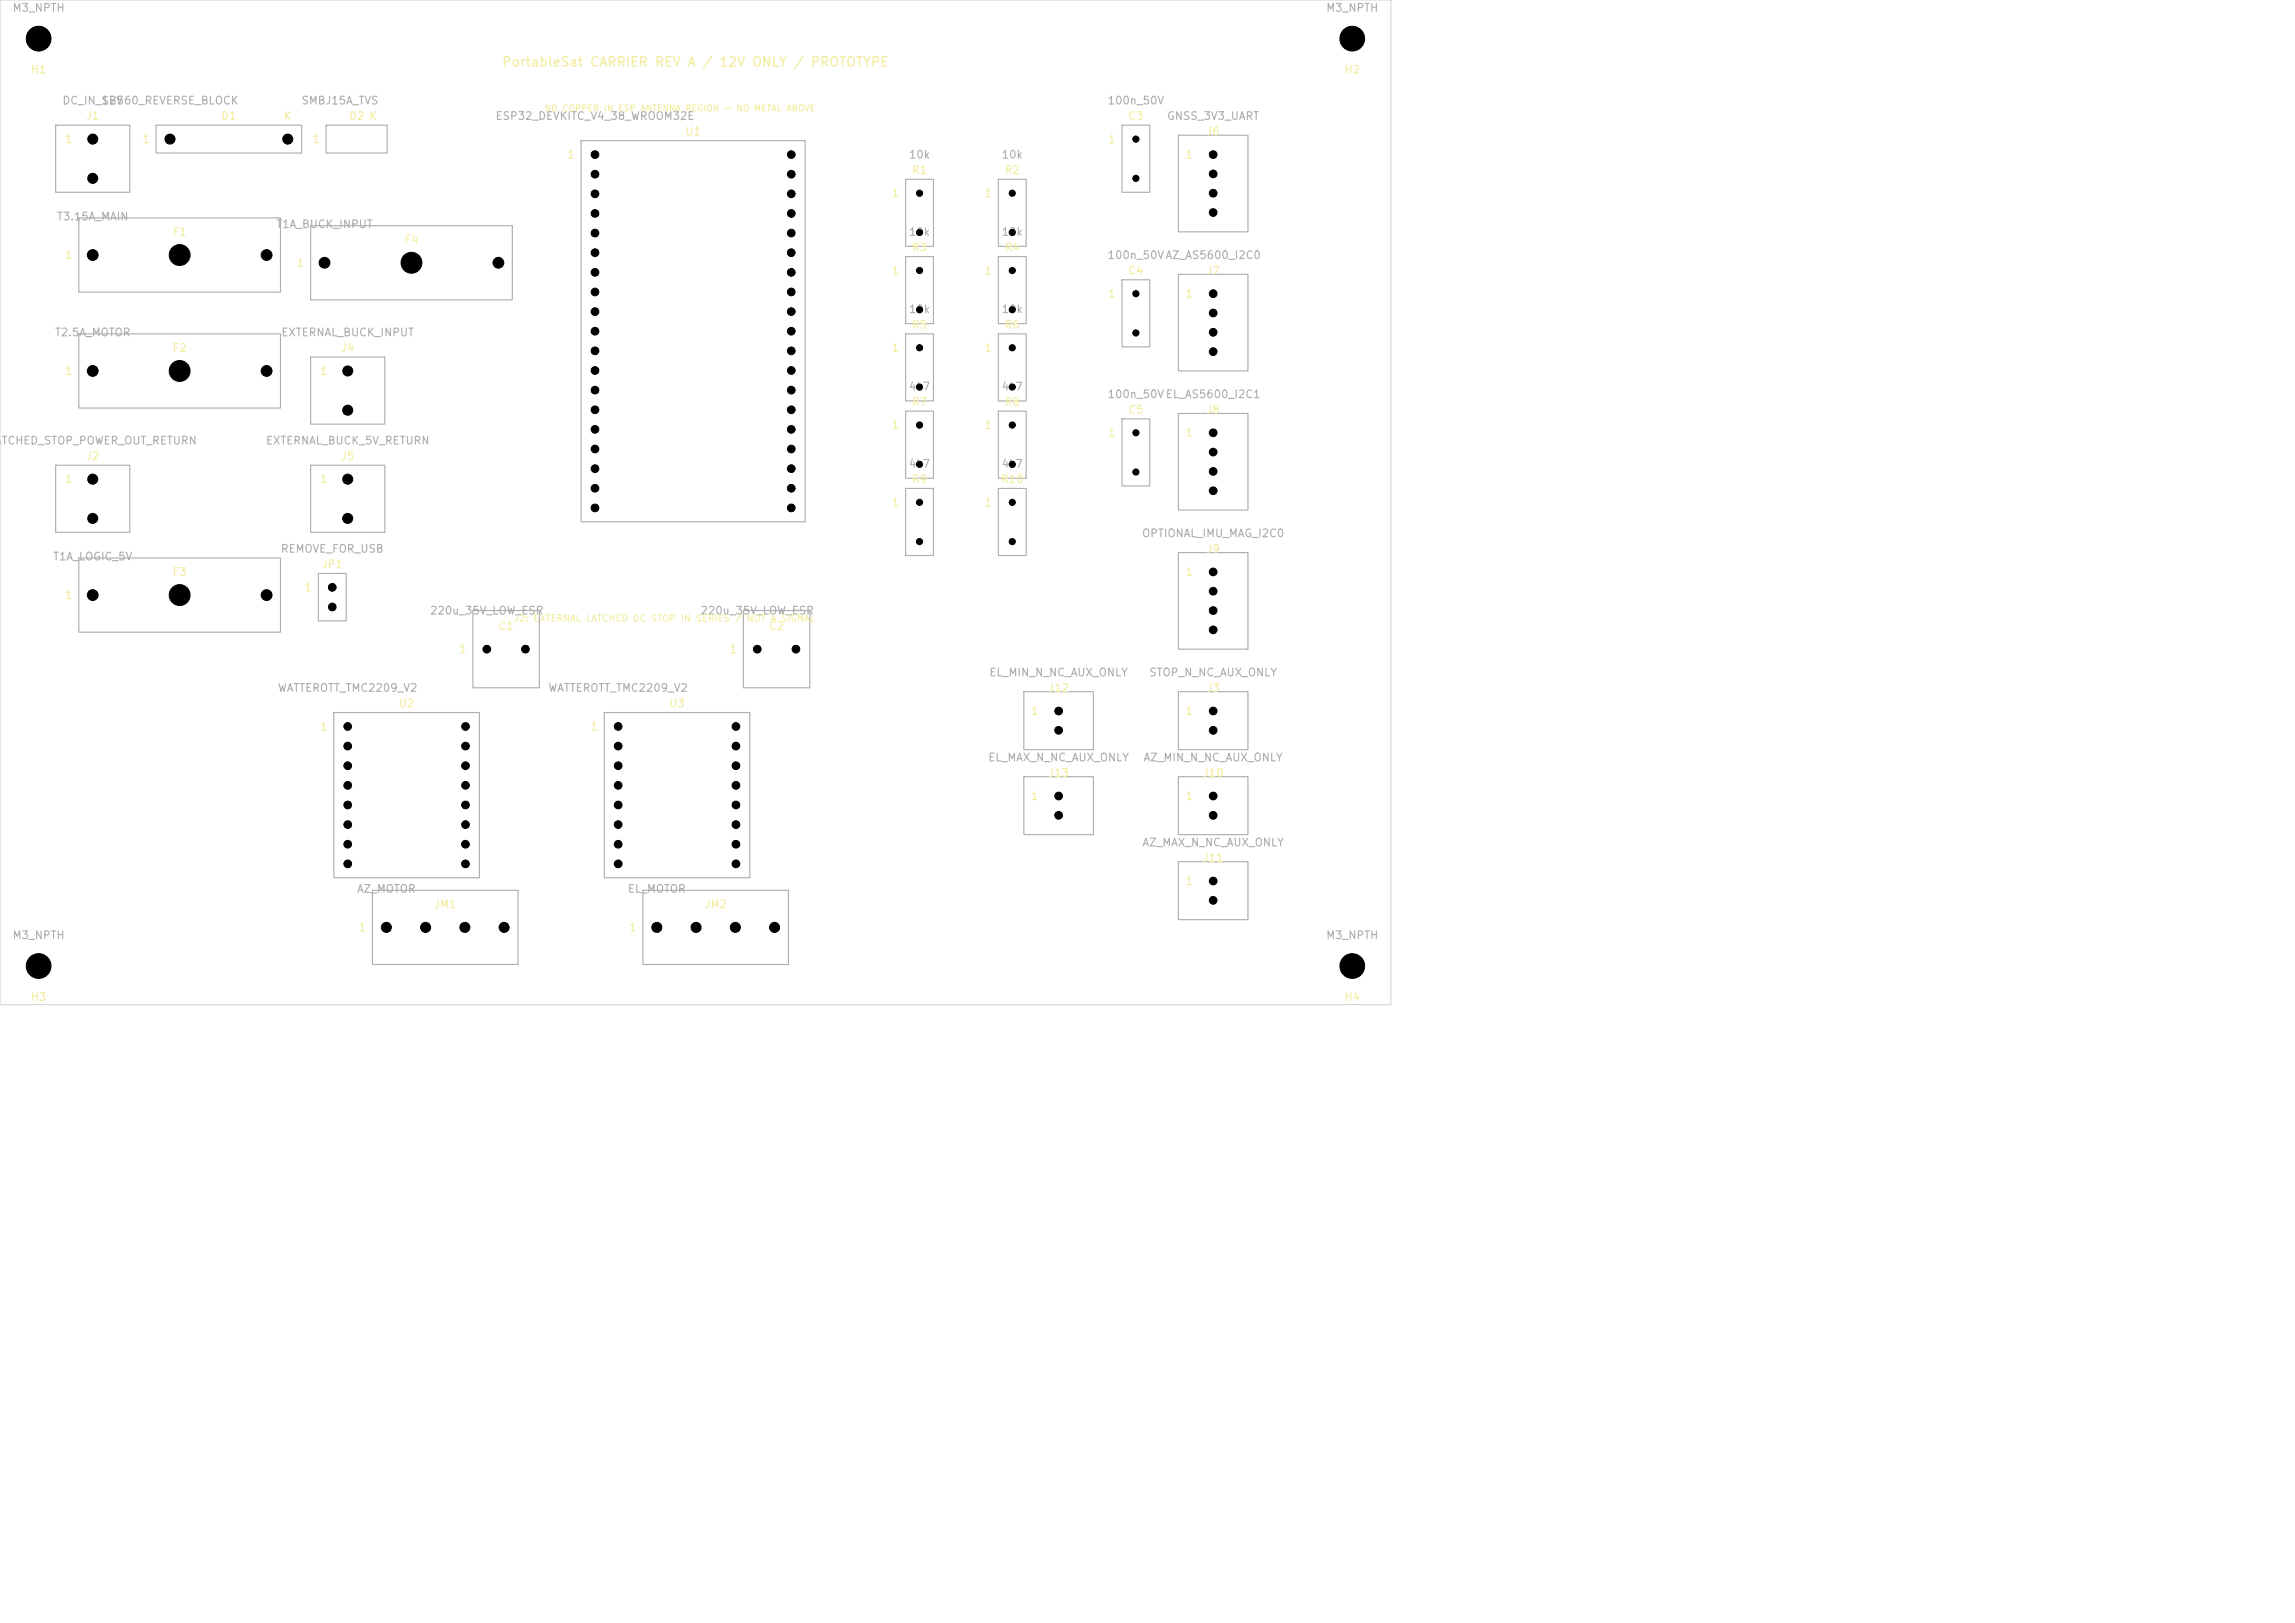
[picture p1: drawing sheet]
<svg xmlns="http://www.w3.org/2000/svg" width="297mm" height="210mm" viewBox="0 0 297 210" stroke-linecap="round" stroke-linejoin="round" font-family="sans-serif">
<defs><g id="words">
<text font-size="1.2" fill="#f2eda1" x="64.9" y="8.9">PortableSat CARRIER REV A / 12V ONLY / PROTOTYPE</text>
<g font-size="1" fill="#afafaf">
<text x="1.5" y="1.8">M3_NPTH</text>
<text x="171.5" y="1.8">M3_NPTH</text>
<text x="8" y="13.8">DC_IN_12V</text>
<text x="13" y="13.8">SB560_REVERSE_BLOCK</text>
<text x="38.9" y="13.8">SMBJ15A_TVS</text>
<text x="64" y="15.8">ESP32_DEVKITC_V4_38_WROOM32E</text>
<text x="143.3" y="13.8">100n_50V</text>
<text x="150.9" y="15.8">GNSS_3V3_UART</text>
<text x="117.5" y="20.8">10k</text>
<text x="129.5" y="20.8">10k</text>
<text x="7.3" y="28.8">T3.15A_MAIN</text>
<text x="35.7" y="29.8">T1A_BUCK_INPUT</text>
<text x="117.5" y="30.8">10k</text>
<text x="129.5" y="30.8">10k</text>
<text x="143.3" y="33.8">100n_50VAZ_AS5600_I2C0</text>
<text x="117.5" y="40.8">10k</text>
<text x="129.5" y="40.8">10k</text>
<text x="7" y="43.8">T2.5A_MOTOR</text>
<text x="36.3" y="43.8">EXTERNAL_BUCK_INPUT</text>
<text x="117.5" y="50.8">4k7</text>
<text x="129.5" y="50.8">4k7</text>
<text x="143.3" y="51.8">100n_50VEL_AS5600_I2C1</text>
<text x="-.7" y="57.8">ATCHED_STOP_POWER_OUT_RETURN</text>
<text x="34.3" y="57.8">EXTERNAL_BUCK_5V_RETURN</text>
<text x="117.5" y="60.8">4k7</text>
<text x="129.5" y="60.8">4k7</text>
<text x="36.3" y="71.8">REMOVE_FOR_USB</text>
<text x="147.7" y="69.8">OPTIONAL_IMU_MAG_I2C0</text>
<text x="6.8" y="72.8">T1A_LOGIC_5V</text>
<text x="55.6" y="79.8">220u_35V_LOW_ESR</text>
<text x="90.6" y="79.8">220u_35V_LOW_ESR</text>
<text x="35.9" y="89.8">WATTEROTT_TMC2209_V2</text>
<text x="70.9" y="89.8">WATTEROTT_TMC2209_V2</text>
<text x="127.9" y="87.8">EL_MIN_N_NC_AUX_ONLY</text>
<text x="148.6" y="87.8">STOP_N_NC_AUX_ONLY</text>
<text x="127.8" y="98.8">EL_MAX_N_NC_AUX_ONLY</text>
<text x="147.9" y="98.8">AZ_MIN_N_NC_AUX_ONLY</text>
<text x="147.8" y="109.8">AZ_MAX_N_NC_AUX_ONLY</text>
<text x="46.1" y="115.8">AZ_MOTOR</text>
<text x="81.2" y="115.8">EL_MOTOR</text>
<text x="1.5" y="121.8">M3_NPTH</text>
<text x="171.5" y="121.8">M3_NPTH</text>
</g>
<g font-size="1" fill="#f2eda1">
<text x="3.9" y="9.8">H1</text>
<text x="173.9" y="9.8">H2</text>
<text x="11" y="15.8">J1</text>
<text x="28.5" y="15.8">D1</text>
<text x="36.6" y="15.8">K</text>
<text x="45.1" y="15.8">D2 K</text>
<text x="88.6" y="17.8">U1</text>
<text x="145.9" y="15.8">C3</text>
<text x="156" y="17.8">J6</text>
<text x="8.3" y="18.8">1</text>
<text x="18.3" y="18.8">1</text>
<text x="40.3" y="18.8">1</text>
<text x="73.3" y="20.8">1</text>
<text x="117.9" y="22.8">R1</text>
<text x="129.9" y="22.8">R2</text>
<text x="143.3" y="18.8">1</text>
<text x="153.3" y="20.8">1</text>
<text x="115.3" y="25.8">1</text>
<text x="127.3" y="25.8">1</text>
<text x="8.3" y="33.8">1</text>
<text x="22.2" y="30.8">F1</text>
<text x="38.3" y="34.8">1</text>
<text x="52.2" y="31.8">F4</text>
<text x="115.3" y="35.8">1</text>
<text x="117.9" y="32.8">R3</text>
<text x="127.3" y="35.8">1</text>
<text x="129.9" y="32.8">R4</text>
<text x="145.9" y="35.8">C4</text>
<text x="156" y="35.8">J7</text>
<text x="143.3" y="38.8">1</text>
<text x="153.3" y="38.8">1</text>
<text x="22.2" y="45.8">F2</text>
<text x="44" y="45.8">J4</text>
<text x="115.3" y="45.8">1</text>
<text x="117.9" y="42.8">R5</text>
<text x="127.3" y="45.8">1</text>
<text x="129.9" y="42.8">R6</text>
<text x="8.3" y="48.8">1</text>
<text x="41.3" y="48.8">1</text>
<text x="117.9" y="52.8">R7</text>
<text x="129.9" y="52.8">R8</text>
<text x="145.9" y="53.8">C5</text>
<text x="156" y="53.8">J8</text>
<text x="11" y="59.8">J2</text>
<text x="44" y="59.8">J5</text>
<text x="115.3" y="55.8">1</text>
<text x="127.3" y="55.8">1</text>
<text x="143.3" y="56.8">1</text>
<text x="153.3" y="56.8">1</text>
<text x="8.3" y="62.8">1</text>
<text x="41.3" y="62.8">1</text>
<text x="115.3" y="65.8">1</text>
<text x="117.9" y="62.8">R9</text>
<text x="127.3" y="65.8">1</text>
<text x="129.4" y="62.8">R10</text>
<text x="156" y="71.8">J9</text>
<text x="8.3" y="77.8">1</text>
<text x="22.2" y="74.8">F3</text>
<text x="39.3" y="76.8">1</text>
<text x="41.5" y="73.8">JP1</text>
<text x="153.3" y="74.8">1</text>
<text x="64.4" y="81.8">C1</text>
<text x="99.4" y="81.8">C2</text>
<text x="59.3" y="84.8">1</text>
<text x="94.3" y="84.8">1</text>
<text x="135.6" y="89.8">J12</text>
<text x="156" y="89.8">J3</text>
<text x="41.3" y="94.8">1</text>
<text x="51.5" y="91.8">U2</text>
<text x="76.3" y="94.8">1</text>
<text x="86.5" y="91.8">U3</text>
<text x="133.3" y="92.8">1</text>
<text x="153.3" y="92.8">1</text>
<text x="135.6" y="100.8">J13</text>
<text x="155.6" y="100.8">J10</text>
<text x="133.3" y="103.8">1</text>
<text x="153.3" y="103.8">1</text>
<text x="155.6" y="111.8">J11</text>
<text x="56.1" y="117.8">JM1</text>
<text x="91.1" y="117.8">JM2</text>
<text x="153.3" y="114.8">1</text>
<text x="46.3" y="120.8">1</text>
<text x="81.3" y="120.8">1</text>
<text x="3.9" y="129.8">H3</text>
<text x="173.9" y="129.8">H4</text>
</g>
<g font-size=".9" fill="#f2eda1">
<text x="66.4" y="80.6">J2: EXTERNAL LATCHED DC STOP IN SERIES /</text>
<text x="96.6" y="80.6">NOT A SIGNAL</text>
</g>
<text font-size=".8" fill="#f2eda1" x="70.4" y="14.6">NO COPPER IN ESP ANTENNA REGION - NO METAL ABOVE</text>
</g></defs>
<g fill="none" stroke="#afafaf" stroke-width=".15">
<path d="M7.2 16.2h9.6v8.7h-9.6zM20.2 16.2h18.8v3.6h-18.8zM42.2 16.2h7.9v3.6h-7.9zM75.2 18.2h29v49.3h-29zM145.2 16.2h3.6v8.7h-3.6zM152.5 17.5h9v12.5h-9zM10.2 28.2h26.1v9.6h-26.1zM40.2 29.2h26.1v9.6h-26.1zM117.2 23.2h3.6v8.7h-3.6zM117.2 33.2h3.6v8.7h-3.6zM129.2 23.2h3.6v8.7h-3.6zM129.2 33.2h3.6v8.7h-3.6z"/>
<path d="M145.2 36.2h3.6v8.7h-3.6zM152.5 35.5h9v12.5h-9zM10.2 43.2h26.1v9.6h-26.1zM40.2 46.2h9.6v8.7h-9.6zM117.2 43.2h3.6v8.7h-3.6zM117.2 53.2h3.6v8.7h-3.6zM129.2 43.2h3.6v8.7h-3.6zM129.2 53.2h3.6v8.7h-3.6zM145.2 54.2h3.6v8.7h-3.6zM152.5 53.5h9v12.5h-9zM7.2 60.2h9.6v8.7h-9.6zM10.2 72.2h26.1v9.6h-26.1z"/>
<path d="M40.2 60.2h9.6v8.7h-9.6zM41.2 74.2h3.6v6.1h-3.6zM61.2 79h8.6v10h-8.6zM96.2 79h8.6v10h-8.6zM117.2 63.2h3.6v8.7h-3.6zM129.2 63.2h3.6v8.7h-3.6zM152.5 71.5h9v12.5h-9zM43.2 92.2h18.8v21.4h-18.8zM78.2 92.2h18.8v21.4h-18.8zM132.5 89.5h9v7.5h-9zM152.5 89.5h9v7.5h-9zM48.2 115.2h18.8v9.6h-18.8z"/>
<path d="M83.2 115.2h18.8v9.6h-18.8zM132.5 100.5h9v7.5h-9zM152.5 100.5h9v7.5h-9zM152.5 111.5h9v7.5h-9z"/>
</g>
<path d="M0 0h180v130h-180z" fill="none" stroke="#d0d2cd" stroke-width=".13"/>
<g fill="#000" stroke="#000" stroke-width=".13">
<circle cx="5" cy="5" r="1.6"/>
<circle cx="12" cy="18" r=".65"/>
<circle cx="22" cy="18" r=".65"/>
<circle cx="37.2" cy="18" r=".65"/>
<circle cx="147" cy="18" r=".4"/>
<circle cx="175" cy="5" r="1.6"/>
<circle cx="12" cy="23.1" r=".65"/>
<circle cx="12" cy="33" r=".7"/>
<circle cx="23.2" cy="33" r="1.35"/>
<circle cx="34.5" cy="33" r=".7"/>
<circle cx="42" cy="34" r=".7"/>
<circle cx="53.3" cy="34" r="1.35"/>
<circle cx="64.5" cy="34" r=".7"/>
<circle cx="77" cy="22.5" r=".5"/>
<circle cx="77" cy="25.1" r=".5"/>
<circle cx="77" cy="30.2" r=".5"/>
<circle cx="77" cy="37.8" r=".5"/>
<circle cx="77" cy="32.7" r=".5"/>
<circle cx="77" cy="35.2" r=".5"/>
<circle cx="77" cy="27.6" r=".5"/>
<circle cx="77" cy="20" r=".5"/>
<circle cx="102.4" cy="25.1" r=".5"/>
<circle cx="102.4" cy="22.5" r=".5"/>
<circle cx="102.4" cy="30.2" r=".5"/>
<circle cx="102.4" cy="35.2" r=".5"/>
<circle cx="102.4" cy="27.6" r=".5"/>
<circle cx="102.4" cy="32.7" r=".5"/>
<circle cx="102.4" cy="20" r=".5"/>
<circle cx="102.4" cy="37.8" r=".5"/>
<circle cx="119" cy="25" r=".4"/>
<circle cx="119" cy="35" r=".4"/>
<circle cx="119" cy="30.1" r=".4"/>
<circle cx="131" cy="30.1" r=".4"/>
<circle cx="131" cy="25" r=".4"/>
<circle cx="131" cy="35" r=".4"/>
<circle cx="147" cy="23.1" r=".4"/>
<circle cx="147" cy="38" r=".4"/>
<circle cx="157" cy="20" r=".5"/>
<circle cx="157" cy="25" r=".5"/>
<circle cx="157" cy="27.5" r=".5"/>
<circle cx="157" cy="38" r=".5"/>
<circle cx="157" cy="22.5" r=".5"/>
<circle cx="12" cy="48" r=".7"/>
<circle cx="23.2" cy="48" r="1.35"/>
<circle cx="34.5" cy="48" r=".7"/>
<circle cx="45" cy="53.1" r=".65"/>
<circle cx="45" cy="48" r=".65"/>
<circle cx="77" cy="40.3" r=".5"/>
<circle cx="77" cy="42.9" r=".5"/>
<circle cx="77" cy="50.5" r=".5"/>
<circle cx="77" cy="47.9" r=".5"/>
<circle cx="77" cy="45.4" r=".5"/>
<circle cx="77" cy="55.6" r=".5"/>
<circle cx="77" cy="58.1" r=".5"/>
<circle cx="77" cy="53" r=".5"/>
<circle cx="102.4" cy="40.3" r=".5"/>
<circle cx="102.4" cy="42.9" r=".5"/>
<circle cx="102.4" cy="58.1" r=".5"/>
<circle cx="102.4" cy="47.9" r=".5"/>
<circle cx="102.4" cy="45.4" r=".5"/>
<circle cx="102.4" cy="55.6" r=".5"/>
<circle cx="102.4" cy="50.5" r=".5"/>
<circle cx="102.4" cy="53" r=".5"/>
<circle cx="119" cy="55" r=".4"/>
<circle cx="119" cy="50.1" r=".4"/>
<circle cx="119" cy="45" r=".4"/>
<circle cx="119" cy="40.1" r=".4"/>
<circle cx="131" cy="50.1" r=".4"/>
<circle cx="131" cy="55" r=".4"/>
<circle cx="131" cy="45" r=".4"/>
<circle cx="131" cy="40.1" r=".4"/>
<circle cx="147" cy="56" r=".4"/>
<circle cx="147" cy="43.1" r=".4"/>
<circle cx="157" cy="45.5" r=".5"/>
<circle cx="157" cy="58.5" r=".5"/>
<circle cx="157" cy="40.5" r=".5"/>
<circle cx="157" cy="56" r=".5"/>
<circle cx="157" cy="43" r=".5"/>
<circle cx="12" cy="77" r=".7"/>
<circle cx="12" cy="62" r=".65"/>
<circle cx="12" cy="67.1" r=".65"/>
<circle cx="23.2" cy="77" r="1.35"/>
<circle cx="34.5" cy="77" r=".7"/>
<circle cx="43" cy="76" r=".5"/>
<circle cx="43" cy="78.5" r=".5"/>
<circle cx="45" cy="67.1" r=".65"/>
<circle cx="45" cy="62" r=".65"/>
<circle cx="77" cy="60.6" r=".5"/>
<circle cx="77" cy="65.7" r=".5"/>
<circle cx="77" cy="63.2" r=".5"/>
<circle cx="102.4" cy="63.2" r=".5"/>
<circle cx="102.4" cy="60.6" r=".5"/>
<circle cx="102.4" cy="65.7" r=".5"/>
<circle cx="119" cy="70.1" r=".4"/>
<circle cx="119" cy="65" r=".4"/>
<circle cx="119" cy="60.1" r=".4"/>
<circle cx="131" cy="70.1" r=".4"/>
<circle cx="131" cy="65" r=".4"/>
<circle cx="131" cy="60.1" r=".4"/>
<circle cx="147" cy="61.1" r=".4"/>
<circle cx="157" cy="76.5" r=".5"/>
<circle cx="157" cy="79" r=".5"/>
<circle cx="157" cy="74" r=".5"/>
<circle cx="157" cy="61" r=".5"/>
<circle cx="157" cy="63.5" r=".5"/>
<circle cx="45" cy="96.5" r=".5"/>
<circle cx="45" cy="94" r=".5"/>
<circle cx="45" cy="99.1" r=".5"/>
<circle cx="60.2" cy="99.1" r=".5"/>
<circle cx="60.2" cy="96.5" r=".5"/>
<circle cx="60.2" cy="94" r=".5"/>
<circle cx="63" cy="84" r=".5"/>
<circle cx="68" cy="84" r=".5"/>
<circle cx="80" cy="94" r=".5"/>
<circle cx="80" cy="96.5" r=".5"/>
<circle cx="80" cy="99.1" r=".5"/>
<circle cx="95.2" cy="96.5" r=".5"/>
<circle cx="95.2" cy="99.1" r=".5"/>
<circle cx="95.2" cy="94" r=".5"/>
<circle cx="98" cy="84" r=".5"/>
<circle cx="103" cy="84" r=".5"/>
<circle cx="137" cy="92" r=".5"/>
<circle cx="137" cy="94.5" r=".5"/>
<circle cx="157" cy="81.5" r=".5"/>
<circle cx="157" cy="92" r=".5"/>
<circle cx="157" cy="94.5" r=".5"/>
<circle cx="45" cy="106.7" r=".5"/>
<circle cx="45" cy="109.2" r=".5"/>
<circle cx="45" cy="101.6" r=".5"/>
<circle cx="45" cy="104.2" r=".5"/>
<circle cx="45" cy="111.8" r=".5"/>
<circle cx="50" cy="120" r=".65"/>
<circle cx="55.1" cy="120" r=".65"/>
<circle cx="60.2" cy="120" r=".65"/>
<circle cx="60.2" cy="111.8" r=".5"/>
<circle cx="60.2" cy="101.6" r=".5"/>
<circle cx="60.2" cy="106.7" r=".5"/>
<circle cx="60.2" cy="109.2" r=".5"/>
<circle cx="60.2" cy="104.2" r=".5"/>
<circle cx="65.2" cy="120" r=".65"/>
<circle cx="80" cy="109.2" r=".5"/>
<circle cx="80" cy="106.7" r=".5"/>
<circle cx="80" cy="104.2" r=".5"/>
<circle cx="80" cy="101.6" r=".5"/>
<circle cx="80" cy="111.8" r=".5"/>
<circle cx="85" cy="120" r=".65"/>
<circle cx="90.1" cy="120" r=".65"/>
<circle cx="95.2" cy="120" r=".65"/>
<circle cx="95.2" cy="104.2" r=".5"/>
<circle cx="95.2" cy="109.2" r=".5"/>
<circle cx="95.2" cy="101.6" r=".5"/>
<circle cx="95.2" cy="111.8" r=".5"/>
<circle cx="95.2" cy="106.7" r=".5"/>
<circle cx="100.2" cy="120" r=".65"/>
<circle cx="137" cy="103" r=".5"/>
<circle cx="137" cy="105.5" r=".5"/>
<circle cx="157" cy="114" r=".5"/>
<circle cx="157" cy="103" r=".5"/>
<circle cx="157" cy="105.5" r=".5"/>
<circle cx="157" cy="116.5" r=".5"/>
<circle cx="5" cy="125" r="1.6"/>
<circle cx="175" cy="125" r="1.6"/>
</g>
<use href="#words"/>
</svg>
